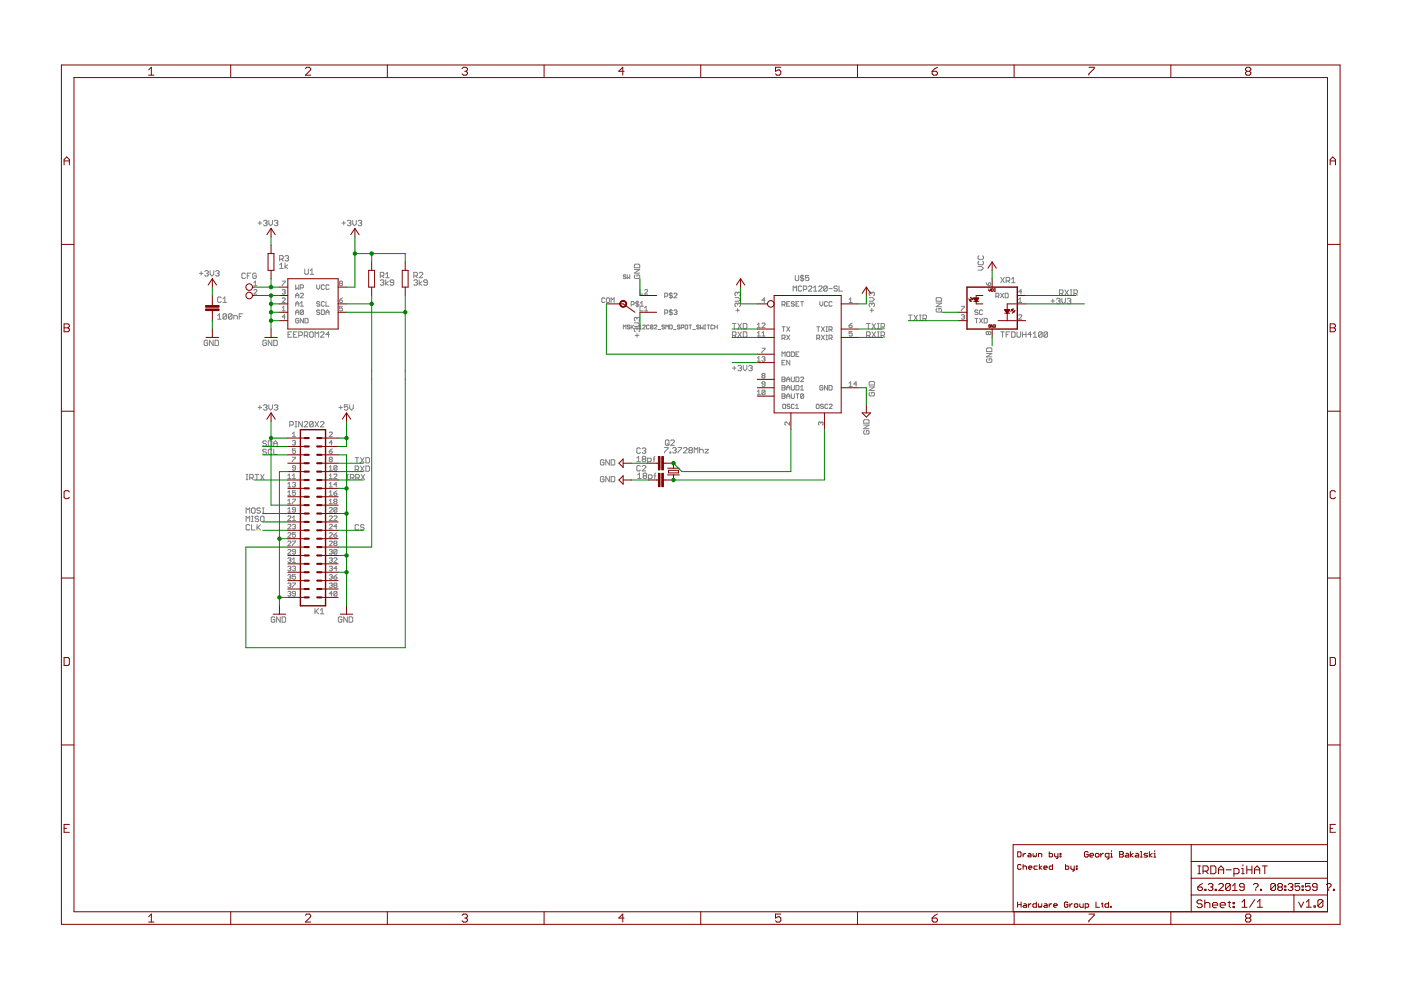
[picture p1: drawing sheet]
<svg xmlns="http://www.w3.org/2000/svg" width="297mm" height="210mm" viewBox="0 0 297 210" stroke-linecap="round" stroke-linejoin="round" font-family="sans-serif">
<g fill="none" stroke="#808080" stroke-width=".21">
<path d="M42.3 58h.7M42.7 57.6v.7M43.4 57.6l.2-.2h.4l.2 .2-.2 .4M43.8 58h.2M44 58l.2 .1-.2 .4h-.4l-.2-.2M44.6 57.4v.7l.3 .4 .4-.4v-.7M45.7 57.6l.2-.2h.4l.2 .2-.2 .4M46.1 58h.2M46.3 58l.2 .1-.2 .4h-.4l-.2-.2M52 58.1l-.1-.2h-.4l-.2 .2v.8l.2 .2h.4l.1-.2M52.4 58.5h.4M53.2 57.9h-.8v1.2"/>
<path d="M53.8 59.9l.3-.3v1M54.3 58.1l-.2-.2h-.3l-.2 .2v.8l.2 .2h.3l.2-.2v-.4h-.3M54.7 47.3h.8M55.1 46.9v.8M55.9 46.9l.1-.2h.4l.2 .2-.2 .4M56.2 47.3h.2M56.4 47.3l.2 .2-.2 .4h-.4l-.1-.2M57 46.7v.8l.4 .4 .4-.4v-.8M58.1 46.9l.2-.2h.4l.2 .2-.2 .4M58.5 47.3h.2M58.7 47.3l.2 .2-.2 .4h-.4l-.2-.2M59.3 56.2l.4-.4v1.1"/>
<path d="M59.3 56.9h.7M59.3 54.9h.6l.1-.1v-.4l-.1-.2h-.6v1.1M59.7 54.9l.3 .4M59.8 59.6h.7l-.7 1M60.4 55.8v1.1M60.4 54.4l.2-.2h.4l.2 .2-.2 .4M60.8 54.8h.2M61 56.2l-.6 .3 .6 .4M61 54.8l.2 .1-.2 .4h-.4l-.2-.2M64.6 57v1l.2 .2h.4l.2-.2v-1M65.8 58.2h.7M65.8 57.4l.3-.4v1.2"/>
<path d="M72.5 47.3h.7M72.9 46.9v.8M73.6 46.9l.2-.2h.4l.2 .2-.2 .4M74 47.3h.2M74.2 47.3l.2 .2-.2 .4h-.4l-.2-.2M74.8 46.7v.8l.4 .4 .3-.4v-.8M75.9 46.9l.2-.2h.4l.2 .2-.2 .4M76.3 47.3h.2M76.5 47.3l.2 .2-.2 .4h-.4l-.2-.2M80.6 59.5l.2-.2h.4l.2 .2-.2 .4M80.6 58.5h.6l.2-.2v-.4l-.2-.2h-.6v1.2M81 59.9h.2"/>
<path d="M81 58.5l.4 .4M81.2 59.9l.2 .2-.2 .4h-.4l-.2-.2M81.8 59.3v1.2M81.8 58.1l.3-.4v1.2M81.8 58.9h.7M82.3 59.7l-.5 .4 .5 .4M83.5 59.9h-.6l-.2-.2 .2-.4h.4l.2 .2v.8l-.2 .2h-.4l-.2-.2M87.7 59.5l.2-.2h.4l.2 .2-.2 .4M87.7 58.5h.6l.2-.2v-.4l-.2-.2h-.6v1.2M88.1 59.9h.2M88.1 58.5l.4 .4M88.3 59.9l.2 .2-.2 .4h-.4l-.2-.2"/>
<path d="M88.9 59.3v1.2M88.9 57.9l.2-.2h.4l.1 .2v.2l-.7 .8h.7M89.5 59.7l-.6 .4 .6 .4M90.6 59.9h-.6l-.2-.2 .2-.4h.4l.2 .2v.8l-.2 .2h-.4l-.2-.2M132.7 58.4l-.1-.1-.4 .1 .1 .3 .4 .1-.1 .3-.4-.2M133 58.3v.8l.2-.3 .3 .3v-.8M134.5 57.1h1.1l-1.1 .8h1.1M134.5 56.2l.2-.2h.7l.2 .2v.6h-1.1zM134.7 58.3l-.2 .2v.4l.2 .2h.7l.2-.2v-.4l-.2-.2h-.3v.4M168.6 58.4v.9l.2 .2h.4l.1-.2v-.9M170.1 58.2v1.5M170.4 58.6l-.2-.2-.5 .2 .2 .4h.3l.2 .1-.2 .4-.5-.2"/>
<path d="M171.5 58.4h-.7v.6l.3-.2 .4 .2v.3l-.2 .2-.5-.2M207.4 56.5h.7l.4 .4-.4 .4h-.7M207.6 55.4l-.2 .2v.3l.2 .2h.7l.2-.2v-.3l-.2-.2M207.6 54.2l-.2 .2v.4l.2 .2h.7l.2-.2v-.4l-.2-.2M209.1 59.9l.5 .7M212.2 58.8l.7 1.1M212.9 58.8l-.7 1.1M213.3 59.6h.6l.2-.2v-.4l-.2-.2h-.6v1.1M213.7 59.6l.4 .3M214.5 59.2l.3-.4v1.1M214.5 59.9h.7M44 72.3l-.1-.2h-.4l-.2 .2v.8l.2 .2h.4l.1-.2v-.4h-.3"/>
<path d="M45.2 72.1v1.2l-.8-1.2v1.2M45.6 72.1h.5l.2 .2v.8l-.2 .2h-.5zM46.1 66.9l.4-.4v1.2M46.1 67.7h.8M46.9 63.2l-.2-.2h-.4l-.2 .2v.7l.2 .2h.4l.2-.2M47.3 64.1h.7M47.3 63.4l.4-.4v1.1M48 66.7v.8l-.1 .2h-.4l-.2-.2M48 66.7l-.1-.2h-.4l-.2 .2v.8M48 66.7l-.7 .8M49.2 66.7v.8l-.2 .2h-.4l-.2-.2M49.2 66.7l-.2-.2h-.4l-.2 .2v.8"/>
<path d="M49.2 66.7l-.8 .8M49.6 67.7v-.8h.5l.2 .2v.6M50.7 67.1h.4M51.5 66.5h-.8v1.2M53.8 61.6l.2-.2 .5 .2v.1l-.7 .7h.7M53.8 60.6h.7M56.5 72.3l-.2-.2h-.4l-.2 .2v.8l.2 .2h.4l.2-.2v-.4h-.4M57.6 72.1v1.2l-.7-1.2v1.2M58 72.1h.6l.2 .2v.8l-.2 .2h-.6zM59.8 61.6l.2-.2h.3l.2 .2-.2 .3M59.8 63.3l.2-.1h.3l.2 .1-.7 .8h.7M59.8 65.9h.7"/>
<path d="M59.8 65.3l.4-.4v1M60.2 61.9h.1M60.3 61.9l.2 .1-.2 .4-.5-.2M60.5 67.2h-.7l.5-.5v1M61.1 70.9h.3M61.8 70.4h-.7v1.1h.7M62.2 70.9h.4M62.7 60.4v1l.3-.4 .4 .4v-1M62.7 63.1v-.6l.3-.3 .4 .3v.6M62.7 64.9v-.6l.3-.4 .4 .4v.6M62.7 66.7v-.7l.3-.3 .4 .3v.7M62.7 64.4h.7"/>
<path d="M62.7 66.2h.7M62.7 62.7h.7M63 70.4h-.8v1.1h.8M63.4 67.7l-.2-.2-.5 .2v.6l.5 .2 .2-.2v-.3h-.4M63.4 71.1h.5l.2-.2v-.4l-.2-.1h-.5v1.1M63.7 61h.5l.1-.1-.1-.5h-.5v1M63.7 62.3l.1-.1h.4l.1 .1v.2l-.6 .6h.6M63.7 64.9h.6M63.7 64.3l.3-.4v1M64.3 65.9l-.1-.2h-.4l-.1 .2v.6M64.3 67.5v1l-.6-1v1M64.3 65.9v.6l-.1 .2-.5-.2"/>
<path d="M64.3 65.9l-.6 .6M64.5 71.1h.6l.2-.2v-.4l-.2-.1h-.6v1.1M64.7 67.5h.5l.1 .2v.6l-.1 .2h-.5zM64.9 71.1l.4 .4M65.7 70.5l.1-.1h.4l.2 .1v.8l-.2 .2h-.4l-.1-.2zM66.8 71.5v-1.1l.4 .3 .4-.3v1.1M67.1 60.4v.6l.4 .4 .3-.4v-.6M67.8 64.1l-.5-.2-.2 .4 .5 .1 .2 .4-.2 .1-.5-.1M67.8 65.9l-.5-.2-.2 .3 .5 .2 .2 .3-.2 .2-.5-.2M67.9 70.5l.2-.1h.4l.2 .1v.2l-.8 .8h.8M68.1 65.7h.5l.2 .2v.6l-.2 .2h-.5zM68.8 60.6l-.2-.2h-.3l-.2 .2v.6l.2 .2 .5-.2"/>
<path d="M68.8 64.1l-.2-.2h-.3l-.2 .2v.7l.2 .1 .5-.1M69.1 63.9v1h.7M69.1 66.7v-.7l.3-.3 .4 .3v.7M69.1 66.2h.7M69.8 60.6l-.2-.2-.5 .2v.6l.2 .2 .5-.2M69.8 70.9h-.7l.6-.5v1.1M72 63.6h.5l.1 .4-.5 .1-.1-.1zM72.1 60.1l-.1-.2 .1-.3h.4l.1 .2-.1 .3M72.1 60.1l-.1 .2 .1 .3 .5-.2-.1-.3M72.1 60.1h.4M72.6 64.9h-.6v.5l.3-.1 .3 .1-.1 .5-.5-.1M72.6 63.2l-.6 .4"/>
<path d="M128.2 63.3l-.1-.1-.5 .1v.7l.2 .1 .4-.1M128.6 63.3l.1-.1 .5 .1v.7l-.1 .1-.5-.1zM129.6 64.1v-.9l.3 .3 .3-.3v.9M132.2 69.7v-.8l.2 .3 .3-.3v.8M133.5 69l-.1-.1-.4 .1 .1 .3 .4 .2-.1 .2-.4-.1M133.8 68.9v.8M133.8 64.6h.5l.2-.2-.2-.5h-.5v1M133.9 69.3l.4 .4M134.3 68.9l-.5 .6M134.5 68.5h.8l.3 .3-.3 .4h-.8M134.6 69.3h.6M134.7 71.1h.7"/>
<path d="M135.1 67.5l-.2-.2-.4 .2v.4l.2 .2M135.1 69.8l-.2-.2-.4 .2v.4l.2 .2M135.1 69.8l.2-.2 .3 .2v.4l-.2 .2M135.1 67.5l.2-.2 .3 .2v.4l-.2 .2M135.1 67.5v.2M135.1 69.8v.2M135.1 70.7v.8M135.1 63.8v1.3M135.4 64.1l-.4-.2-.2 .4 .5 .1 .1 .4-.1 .1-.5-.1M135.4 69.7h.6M135.4 69.2l.3-.3v.8M135.7 61.4v1h.6"/>
<path d="M135.7 64.9v1h.6M135.8 64.9h.6M135.8 64.3l.3-.4v1M136.2 69l.2-.1 .4 .1-.6 .7h.6M136.7 61.6l.1-.2h.4l.1 .2-.6 .8h.6M136.7 65.9h.6M136.7 65.3l.3-.4v1M137.6 69l-.1-.1-.4 .1 .1 .7 .4-.1M138.4 69l-.1-.1-.4 .1v.6M138.4 69l-.1 .7-.4-.1M138.4 69l-.5 .6M138.7 69l.2-.1 .4 .1-.6 .7h.6"/>
<path d="M139.5 69.9h.6M140.9 69l-.1-.1-.4 .1 .1 .3 .4 .2-.1 .2-.4-.1M140.9 66.4h.5l.2-.2-.2-.5h-.5v1M140.9 62.8h.5l.2-.1-.2-.5h-.5v.9M141.2 69.7v-.8l.2 .3 .3-.3v.8M142 68.9l.5 .1v.6l-.1 .1h-.4zM142.2 62v1.3M142.2 65.6v1.3M142.6 65.9l-.5-.2-.2 .3 .5 .2 .2 .3-.2 .2-.5-.2M142.6 62.3l-.2-.1-.5 .1 .2 .4 .5 .1-.2 .3-.5-.1M142.8 69.9h.5M142.9 65.9l.5-.2 .1 .2-.1 .3"/>
<path d="M142.9 62.3l.1-.1 .5 .1v.2l-.6 .6h.6M143.2 66.2h.2M143.4 66.2l.1 .2-.1 .3-.5-.2M144.2 69l-.2-.1-.4 .1 .2 .3 .4 .2-.2 .2-.4-.1M144.4 69.5h.4l.2-.5-.6-.1v.8M145.3 68.9l.5 .1-.1 .7h-.4zM146.1 68.9h.5M146.3 68.9v.8M146.9 69.9h.5M148.3 69l-.2-.1-.4 .1 .1 .3 .5 .2-.2 .2-.4-.1M148.5 68.9v.8l.3-.2 .3 .2v-.8M149.4 68.9h.2"/>
<path d="M149.4 69.7h.2M149.5 68.9v.8M149.9 68.9h.6M150.2 68.9v.8M151.3 69l-.2-.1-.4 .1v.6l.2 .1 .4-.1M151.5 69.3h.6M151.5 68.9v.8M152.1 68.9v.8M155.3 71.1h.6l.1-.2v-.4l-.1-.1h-.6v1.1M155.3 78h.7M155.3 68.6h.7M155.7 68.6v1.1"/>
<path d="M155.7 77.7v.7M155.7 71.1l.3 .4M155.8 63.1h.8l.4 .4-.4 .4h-.8M156 65.8h.8M156.4 64.5l-.2-.2-.4 .2v.3l.2 .2M156.4 64.5l.2-.2 .4 .2v.3l-.2 .2M156.4 62.1v.2M156.4 64.5v.1M156.4 65.4v.8M156.4 62.1l-.2-.1-.4 .1v.4l.2 .2M156.4 62.1l.2-.1 .4 .1v.4l-.2 .2M156.4 77.7l.2-.2h.4l.2 .2-.2 .3"/>
<path d="M156.4 68.6l.8 1.1M156.4 70.4l.8 1.1M156.8 78h.2M157 78l.2 .2-.2 .4h-.4l-.2-.2M157.2 68.6l-.8 1.1M157.2 70.4l-.8 1.1M157.6 70.4h.6l.1 .1v.8l-.1 .2h-.6zM157.6 77.5v.7l.4 .4 .3-.4v-.7M157.6 68.6h.6l.1 .2v.7l-.1 .2h-.6zM158.7 77.7l.2-.2h.4l.2 .2-.2 .3M159.1 78h.2M159.3 78l.2 .2-.2 .4h-.4l-.2-.2"/>
<path d="M160.6 69.5h.6M160.6 68.8l.3-.3v1M160.6 70.6l.3-.3v.9M160.6 75.9l.3-.3v1M160.6 71.2h.6M160.6 76.6h.6M161.5 73.8h.7l-.7 1M161.5 68.7l.2-.2h.4l.1 .2v.1l-.7 .7h.7M161.5 75.8l.2-.2h.4l.1 .2-.1 .3M161.5 71.2h.7M161.5 70.6l.4-.3v.9M161.7 79.7l-.2-.2 .2-.3h.4l.1 .1-.1 .4"/>
<path d="M161.7 79.7l-.2 .1 .2 .3 .5-.1-.1-.3M161.7 79.7h.4M161.9 76.1h.2M162.1 76.1l.1 .2-.1 .3-.6-.2M162.2 63.6h-.7l.6-.4v.9M165.8 64.6h.5l.2-.2-.2-.5h-.5v1M165.8 71.7h.5l.2-.2-.2-.4h-.5v.9M165.8 75.6v-1l.3 .3 .4-.3v1M165.8 79.9h.5l.2 .2-.2 .3 .2 .4-.2 .1h-.5zM165.8 69.3h.7M165.8 76.9h.3M166.1 64.6l.4 .3"/>
<path d="M166.1 69.3v1M166.1 71.7l.4 .3M166.5 76.4h-.7v1h.7M166.8 64.4h.3M166.8 69.3l.6 1M166.8 71.1l.6 .9M167 74.6l.4 .2v.6l-.1 .2-.5-.2v-.6zM167.4 63.9h-.6v1h.6M167.4 76.4v1l-.6-1v1M167.4 69.3l-.6 1M167.4 71.1l-.6 .9M167.8 74.6h.5l.1 .2v.6l-.1 .2h-.5z"/>
<path d="M167.8 79.9v.9l.1 .1 .5-.1v-.9M168.2 61.7v-1.1l.3 .4 .4-.4v1.1M168.4 64.1l-.5-.2-.1 .4 .5 .1 .1 .4-.1 .1-.5-.1M168.8 64.4h.3M168.8 79.9h.4l.2 .2v.7l-.2 .1h-.4zM168.8 75.1h.3M169.4 63.9h-.6v1h.6M169.4 74.6h-.6v1h.6M169.7 63.9h.7M170 60.8l-.2-.2-.6 .2v.8l.2 .1h.4l.2-.1M170.1 63.9v1M170.3 61.4h.6l.1-.2v-.4l-.1-.2h-.6v1.1"/>
<path d="M171.4 60.8l.2-.2h.4l.1 .2v.2l-.7 .7h.7M172.5 61.7h.7M172.5 61l.3-.4v1.1M173.2 69.3h.6M173.2 71.7h.5l.1-.2-.1-.4h-.5v.9M173.5 69.3v1M173.5 71.7l.3 .3M173.6 60.8l.2-.2 .5 .2v.2l-.7 .7h.7M173.8 63.9v.7l.3 .3 .4-.3v-.7M174.1 69.3l.7 1M174.1 71.1l.7 .9M174.8 69.3l-.7 1"/>
<path d="M174.8 71.1l-.7 .9M175.1 69.3h.4M175.1 71.1h.4M175.1 70.3h.4M175.1 72h.4M175.3 69.3v1M175.3 71.1v.9M175.4 60.8l-.2-.2-.6 .2v.8M175.4 60.8v.8l-.2 .1-.6-.1M175.4 60.8l-.8 .8M175.5 64.1l-.2-.2-.5 .2v.7l.2 .1 .5-.1M175.7 61.2h.8"/>
<path d="M175.8 69.9h.5l.1-.5-.1-.1h-.5v1M175.8 71.7h.5l.1-.5-.1-.1h-.5v.9M176.1 69.9l.3 .4M176.1 71.7l.3 .3M176.4 64.1l-.1-.2-.5 .2v.7l.1 .1 .5-.1M177.5 60.8l-.1-.2-.6 .2 .2 .4 .5 .2-.1 .3-.6-.1M177.9 60.6v1.1h.7M180 69h.5l.2 .3-.5 .2-.2-.2zM180 64.1h.7M180 63.5l.4-.3v.9M180.7 70.3h-.7v.5l.4-.2 .3 .2v.3l-.2 .1-.5-.1M180.7 68.5l-.7 .5"/>
<path d="M183.7 71.1h.6l.2-.2v-.4l-.2-.1h-.6v1.1M183.7 68.6h.8M184.1 68.6v1.1M184.1 71.1l.4 .4M184.3 63.1h.7l.4 .4-.4 .4h-.7M184.5 65.8h.7M184.8 62.1l.2-.1 .4 .1v.4l-.2 .2M184.8 62.1l-.1-.1-.4 .1v.4l.2 .2M184.8 64.5l-.1-.2-.4 .2v.3l.2 .2M184.8 64.5l.2-.2 .4 .2v.3l-.2 .2M184.8 62.1v.2M184.8 64.5v.1"/>
<path d="M184.8 65.4v.8M184.9 68.6l.7 1.1M184.9 70.4l.7 1.1M185.6 68.6l-.7 1.1M185.6 70.4l-.7 1.1M186 70.4h.4M186 71.5h.4M186 68.6h.4M186 69.7h.4M186.2 68.6v1.1M186.2 70.4v1.1M186.8 71.1h.6l.2-.2v-.4l-.2-.1h-.6v1.1"/>
<path d="M186.8 69.3h.6l.2-.1v-.4l-.2-.2h-.6v1.1M187.2 69.3l.4 .4M187.2 71.1l.4 .4M192.6 66.8h.8M193 66.8v1.1M193.8 66.8l.7 1.1M194.5 66.8l-.7 1.1M194.9 66.8h.4M194.9 67.9h.4M195.1 66.8v1.1M195.7 67.6h.6l.1-.2v-.4l-.1-.2h-.6v1.1M196.1 67.6l.3 .3"/>
<path d="M198.5 63.3l.2-.2h.7l.2 .2v.6h-1.1zM198.5 64.3h1.1l-1.1 .7h1.1M198.7 65.4l-.2 .2v.4l.2 .2h.7l.2-.2v-.4l-.2-.2h-.3v.4M203.8 64.9h.7l-.7 1M203.8 66.9l.2-.2h.3l.2 .2-.2 .3M204.2 67.2h.1M204.3 67.2l.2 .2-.2 .3-.5-.2M206.7 67.5h.6M207 67.5v1M207.3 65.9l-.4-.2-.2 .3 .5 .2 .1 .3-.1 .2-.5-.2M207.7 67.5l.6 1M208.3 65.9l-.1-.2h-.4l-.1 .2v.6l.1 .2 .5-.2"/>
<path d="M208.3 67.5l-.6 1M208.7 67.5h.4l.2 .2v.6l-.2 .2h-.4zM209.1 74l.2-.2h.8l.2 .2v.5h-1.2zM209.1 74.9h1.2l-1.2 .8h1.2M209.3 76.1l-.2 .2v.3l.2 .2h.8l.2-.2v-.3l-.2-.2h-.4v.4M209.6 60.1l.3-.2 .2 .2v.3l-.5 .2zM209.6 70.5l-.2-.2-.3 .2 .1 .5 .4-.2M209.6 70.5l.1-.2 .4 .2v.3l-.2 .2-.3-.2M209.6 70.5v.3M211.1 62.8h.5l.2-.1-.2-.5h-.5v.9M211.5 62.8l.3 .3M212.1 62.2l.7 .9"/>
<path d="M212.2 70.4h.7M212.6 70.4v1.1M212.8 62.2l-.7 .9M213.1 62.2h.5l.2 .1v.7l-.2 .1h-.5zM213.3 70.9h.4M214.1 70.4h-.8v1.1M214.5 70.4h.5l.2 .1v.8l-.2 .2h-.5zM215.6 70.4v.9l.2 .2h.4l.2-.2v-.9M216 66.9l.1-.2h.4l.1 .2-.6 .8h.6M216 64.1h.6M216 63.5l.3-.3v.9M216.6 61.9h-.6l.5-.5v1"/>
<path d="M216.8 70.9h.7M216.8 70.4v1.1M217.5 70.4v1.1M218.7 70.9h-.8l.6-.5v1.1M219.1 71.5h.7M219.1 70.7l.3-.3v1.1M221 70.5l-.2-.1h-.4l-.2 .1v.8M221 70.5v.8l-.2 .2h-.4l-.2-.2M221 70.5l-.8 .8M222.1 70.5l-.2-.1h-.4l-.2 .1v.8M222.1 70.5v.8l-.2 .2h-.4l-.2-.2M222.1 70.5l-.8 .8"/>
<path d="M222.8 63.8h.8M223.2 63.4v.8M224 63.4l.2-.2h.4l.1 .2-.1 .4M224.4 63.8h.2M224.6 63.8l.1 .2-.1 .4h-.4l-.2-.2M224.6 62.2h.6l.2-.2v-.3l-.2-.2h-.6v1.1M225 62.2l.4 .4M225.1 63.2v.8l.4 .4 .4-.4v-.8M225.8 61.5l.7 1.1M226.3 63.4l.2-.2h.3l.2 .2-.2 .4M226.5 61.5l-.7 1.1M226.7 63.8h.1"/>
<path d="M226.8 63.8l.2 .2-.2 .4h-.3l-.2-.2M226.9 61.5h.4M226.9 62.6h.4M227.1 61.5v1.1M227.7 62.2h.5l.2-.2v-.3l-.2-.2h-.5v1.1M228 62.2l.4 .4M54.7 86.4h.8M55.1 86v.8M55.9 86l.1-.2h.4l.2 .2-.2 .4M56.2 86.4h.2M56.4 86.4l.2 .2-.2 .4h-.4l-.1-.2M56.5 93.7l-.2-.2h-.4l-.2 .4 .2 .1h.4l.2 .4-.2 .2h-.4l-.2-.2"/>
<path d="M56.5 95.4l-.2-.2h-.4l-.2 .2 .2 .4h.4l.2 .2-.2 .4h-.4l-.2-.2M56.9 93.5h.5l.2 .2v.7l-.2 .2h-.5zM57 85.8v.8l.4 .4 .4-.4v-.8M57.6 95.4l-.2-.2h-.3l-.2 .2v.8l.2 .2h.3l.2-.2M58 94.6v-.7l.4-.4 .4 .4v.7M58 95.2v1.2h.8M58 94h.8M58.1 86l.2-.2h.4l.2 .2-.2 .4M58.5 86.4h.2M58.7 86.4l.2 .2-.2 .4h-.4l-.2-.2M61.4 90.1h.6l.2-.2v-.3l-.2-.2h-.6v1.1M62 93.6l.5-.2 .2 .2-.2 .3"/>
<path d="M62 91.9l.3-.3v1M62 92.6h.7M62 96.9h.7l-.7 1M62.3 93.9h.2M62.5 93.9l.2 .1-.2 .4-.5-.2M62.6 89.4h.3M62.6 90.5h.3M62.7 95.2h-.7v.5l.3-.2 .4 .2-.2 .4-.5-.1M62.7 99.2h-.5l-.2-.2 .2-.3 .5 .2v.6l-.2 .2-.5-.2M62.8 89.4v1.1M64.1 89.4v1.1l-.8-1.1v1.1M64.5 89.6l.2-.2h.4l.1 .2v.1l-.7 .8h.7"/>
<path d="M66.4 89.6l-.2-.2h-.4l-.2 .2v.7M66.4 89.6v.7l-.2 .2h-.4l-.2-.2M66.4 89.6l-.8 .7M66.8 89.4l.7 1.1M67.5 89.4l-.7 1.1M67.9 89.6l.2-.2h.4l.2 .2v.1l-.8 .8h.8M69.8 91.8l.2-.2 .5 .2-.7 .8h.7M69.8 95.7h.5l.2 .3-.5 .1zM69.8 99.7h.7M69.8 99l.3-.3v1M70 97.4l-.2 .2 .2 .3 .5-.2-.2-.3M70 97.4l-.2-.1 .2-.4 .5 .2-.2 .3"/>
<path d="M70 97.4h.3M70.5 93.9h-.7l.5-.5v1M70.5 95.2l-.7 .5M71.4 98.9v.6l-.1 .2h-.3l-.2-.2M71.4 98.9l-.1-.2h-.3l-.2 .2v.6M71.4 98.9l-.6 .6M71.9 86.4h.7M72.2 86v.8M73.8 85.8h-.8v.6l.4-.2 .4 .2v.4l-.2 .2h-.4l-.2-.2M74.1 85.8v.8l.4 .4 .4-.4v-.8M75.3 97h.8M75.3 99.5h.6l.2-.1v-.4l-.2-.2h-.6v1.1"/>
<path d="M75.7 97v1.1M75.7 99.5l.4 .4M76.4 97l.8 1.1M76.4 98.8l.8 1.1M77.2 97l-.8 1.1M77.2 98.8l-.8 1.1M77.6 97h.5l.2 .2v.8l-.2 .1h-.5zM77.6 98.8h.5l.2 .2v.7l-.2 .2h-.5zM128.1 97.7l-.2-.2h-.4l-.2 .2v.7l.2 .2h.4l.2-.2v-.4h-.4M129.2 97.5v1.1l-.8-1.1v1.1M129.6 97.5h.6l.1 .2v.7l-.1 .2h-.6zM135 97.1l.4-.3v1.1"/>
<path d="M135 97.9h.8M135.8 98.9l-.2-.2h-.4l-.2 .2v.8l.2 .1h.4l.2-.1M135.8 95.2l-.2-.2h-.4l-.2 .2v.7l.2 .2h.4l.2-.2M136.2 95.2l.2-.2h.3l.2 .2-.2 .3M136.2 98.9l.2-.2h.3l.2 .2v.2l-.7 .7h.7M136.4 97.3l-.2-.2 .2-.3h.3l.2 .1-.2 .4M136.4 97.3l-.2 .2 .2 .4h.3l.2-.2-.2-.4M136.4 97.3h.3M136.5 95.5h.2M136.7 95.5l.2 .2-.2 .4h-.3l-.2-.2M137.3 97.9h.6l.2-.2v-.4l-.2-.2h-.6v1.2M138.5 97.3h.3"/>
<path d="M138.8 96.8l-.1 .1v1M140.9 94.9h.7l-.7 1.1M141.1 93.5l.2-.2h.3l.2 .2v.7l-.2 .2h-.3l-.2-.2zM141.5 94l.3 .4M142 95.8h.2v.2h-.2zM142.2 93.5l.2-.2h.4l.2 .2v.2l-.8 .7h.8M142.6 95.1l.2-.2h.4l.2 .2-.2 .4M143 95.5h.2M143.2 95.5l.2 .2-.2 .3h-.4l-.2-.2M143.8 94.9h.7l-.7 1.1M144.9 95.1l.2-.2h.4l.2 .2v.2l-.8 .7h.8M146.2 95.5l-.2-.2 .2-.4h.4l.2 .2-.2 .4"/>
<path d="M146.2 95.5l-.2 .2 .2 .3h.4l.2-.2-.2-.3M146.2 95.5h.4M147.2 96v-1.1l.4 .4 .4-.4v1.1M148.3 94.9v1.1M148.3 95.5l.2-.2h.4l.2 .2v.5M149.5 95.3h.7l-.7 .7h.7M160.6 83l.3-.3v1M160.6 83.7h.6M162.2 81.4h-.5l-.2-.1 .2-.4h.4l.1 .2v.7l-.1 .1-.6-.1M162.2 82.9v.6l-.1 .2h-.4l-.2-.2M162.2 82.9l-.1-.2h-.4l-.2 .2v.6M162.2 82.9l-.7 .6"/>
<path d="M165.8 81.7h.5l.2 .2-.2 .3 .2 .3-.2 .2h-.5zM165.8 83.5h.5l.2 .2-.2 .3 .2 .3-.2 .2h-.5zM165.8 80.4h.5M165.8 82.2h.5M165.8 84h.5M166.1 85.7l.5 .2v.6l-.2 .1-.5-.1v-.6zM166.8 80.9v-.6l.3-.4 .3 .4v.6M166.8 82.7v-.7l.3-.3 .3 .3v.7M166.8 84.5v-.7l.3-.3 .3 .3v.7M166.8 80.4h.6M166.8 82.2h.6M166.8 84h.6"/>
<path d="M167.4 89.5v.6l-.7-.6-.3 .1v.4l.2 .1M167.5 85.9l-.2-.2-.4 .2 .1 .2 .5 .2-.2 .3-.4-.1M167.8 81.7v.8l.1 .2 .5-.2v-.8M167.8 83.5v.8l.1 .2 .5-.2v-.8M168.4 85.9l-.2-.2-.4 .2v.6l.1 .1 .5-.1M168.7 86.6h.6M168.7 86l.3-.3v.9M168.8 81.7h.4l.2 .2v.6l-.2 .2h-.4zM168.8 83.5h.6M169.1 83.5v1M169.7 82l.4-.3v1M169.7 80.1l.2-.2 .5 .2-.7 .8h.7"/>
<path d="M169.7 82.7h.7M170.4 83.7v.6l-.2 .2-.5-.2M170.4 83.7l-.5-.2-.2 .2v.6M170.4 83.7l-.7 .6M173.2 85.7l.5 .2v.6l-.2 .1-.4-.1v-.6zM174 89.6l.2-.1 .3 .1v.4l-.2 .1M174 89.6l-.2-.1-.3 .1v.4l.2 .1M174 89.6v.2M174.5 81.9l-.2-.2h-.3l-.2 .2v.6l.2 .2h.3l.2-.2v-.3h-.4M174.6 85.9l-.2-.2-.4 .2 .1 .2 .5 .2-.2 .3-.4-.1M175.5 81.7v1l-.7-1v1M175.5 85.9l-.2-.2-.4 .2v.6l.1 .1 .5-.1"/>
<path d="M175.8 81.7h.5l.1 .2v.6l-.1 .2h-.5zM175.8 85.9l.2-.2 .4 .2-.6 .7h.6M180 81.9h.7M180 81.3l.4-.4v1M181.7 81.4h-.7l.5-.5v1M183.1 90.1h1.2l-1.2 .8h1.2M183.1 89.2l.2-.2h.8l.2 .2v.5h-1.2zM183.3 91.3l-.2 .2v.3l.2 .2h.8l.2-.2v-.3l-.2-.2h-.4v.4M184.3 81.1l.2-.2h.7l.2 .2v.5h-1.1zM184.3 82h1.1l-1.1 .8h1.1M184.5 83.2l-.2 .2v.4l.2 .1h.7l.2-.1v-.4l-.2-.2h-.4v.4M52.2 110.6v-1.1l.4 .3 .3-.3v1.1"/>
<path d="M52.2 101.7h.4M52.2 100.6h.4M52.2 108.8v-1.1l.4 .4 .3-.4v1.1M52.4 100.6v1.1M52.9 111.4l-.2-.2h-.3l-.2 .2v.8l.2 .2h.3l.2-.2M52.9 101.3h.6l.2-.2v-.3l-.2-.2h-.6v1.1M53.3 107.9l.2-.2h.4l.2 .2v.7l-.2 .2h-.4l-.2-.2zM53.3 101.3l.4 .4M53.3 110.6h.4M53.3 109.5h.4M53.3 111.2v1.2h.8M53.5 109.5v1.1"/>
<path d="M54.1 100.6h.7M54.5 100.6v1.1M54.5 111.2v1.2M54.7 111.8l.5 .6M54.8 109.6l-.1-.1h-.4l-.2 .1 .2 .4h.4l.1 .2-.1 .4h-.4l-.2-.2M55.2 107.9l-.2-.2-.5 .2v.2l.2 .1h.3l.2 .4-.2 .2h-.3l-.2-.2M55.2 111.2l-.7 .8M55.2 100.6l.8 1.1M55.2 109.6l.2-.1h.4l.2 .1v.8l-.2 .2h-.4l-.2-.2zM55.6 107.7h.4M55.6 108.8h.4M55.8 107.7v1.1"/>
<path d="M56 100.6l-.8 1.1M61 101.5h.7M61 100.8l.3-.3v1M61 102.6l.3-.3v1M61 104.4l.3-.3v.9M61 106.2l.3-.4v1M61 107.9l.3-.3v1M61 103.3h.7M61 105h.7M61 106.8h.7M61 108.6h.7M61 109.5l.2-.1 .5 .1-.7 .9h.7"/>
<path d="M61 111.3l.2-.1 .5 .1-.7 .8h.7M61 113.1l.2-.2 .5 .2-.7 .8h.7M61 114.9l.2-.2 .5 .2-.7 .8h.7M61 116.6l.2-.1 .5 .1-.7 .9h.7M61 118.4l.5-.1 .2 .1-.2 .4M61.3 118.8h.2M61.5 118.8l.2 .1-.2 .4h-.3l-.2-.2M62 101.5h.7M62 100.8l.3-.3v1M62 109.7l.3-.3v1M62 118.6l.3-.3v1M62 102.4l.5-.1 .2 .1-.2 .4"/>
<path d="M62 105.8h.7l-.7 1M62 111.3l.5-.1 .2 .1-.2 .4M62 114.7h.7l-.7 1M62 110.4h.7M62 119.3h.7M62.3 102.8h.2M62.3 111.7h.2M62.5 102.8l.2 .1-.2 .4-.5-.2M62.5 111.7l.2 .1-.2 .3-.5-.1M62.7 104.1h-.7v.4l.3-.1 .4 .1-.2 .5-.5-.1M62.7 108.1h-.5l-.2-.2 .2-.3 .5 .2v.6l-.2 .2-.5-.2M62.7 112.9h-.7v.5l.3-.1 .4 .1-.2 .5-.5-.2"/>
<path d="M62.7 117h-.5l-.2-.2 .2-.3 .5 .1v.7l-.2 .2-.5-.2M69.8 101.5h.7M69.8 107.8l.2-.2 .5 .2-.7 .8h.7M69.8 109.5l.2-.1 .5 .1-.7 .9h.7M69.8 111.3l.2-.1 .5 .1-.7 .8h.7M69.8 113.1l.2-.2 .5 .2-.7 .8h.7M69.8 114.9l.2-.2 .5 .2-.7 .8h.7M69.8 116.6l.5-.1 .2 .1-.2 .4M69.8 118.4l.5-.1 .2 .1-.2 .4M69.8 100.8l.3-.3v1M69.8 102.6l.3-.3v1M69.8 104.4l.3-.3v.9"/>
<path d="M69.8 106.2l.3-.4v1M69.8 103.3h.7M69.8 105h.7M69.8 106.8h.7M70.1 117h.2M70.1 118.8h.2M70.3 117l.2 .1-.2 .4-.5-.2M70.3 118.8l.2 .1-.2 .4-.5-.2M70.8 118.4l.2-.1 .4 .1-.6 .9h.6M70.8 100.7l.2-.2h.3l.1 .2-.6 .8h.6M70.8 104.5h.5l.1 .4-.1 .1h-.3zM70.8 113.4h.5l.1 .3-.1 .2h-.3z"/>
<path d="M70.8 109.5l.2-.1 .4 .1-.6 .9h.6M71 106.3l-.2-.1 .2-.4 .4 .2-.1 .3M71 106.3l-.2 .2 .2 .3h.3l.1-.2-.1-.3M71 115.2l-.2-.2 .2-.3 .4 .2-.1 .3M71 115.2l-.2 .2 .2 .3h.3l.1-.2-.1-.3M71 106.3h.3M71 115.2h.3M71.4 107.8l-.1-.2-.5 .2v.6M71.4 116.6l-.1-.1-.5 .1v.7M71.4 107.8v.6l-.1 .2h-.3l-.2-.2M71.4 116.6v.7l-.1 .2h-.3l-.2-.2M71.4 102.8h-.6l.5-.5v1"/>
<path d="M71.4 111.7h-.6l.5-.5v.9M71.4 104.1l-.6 .4M71.4 107.8l-.6 .6M71.4 112.9l-.6 .5M71.4 116.6l-.6 .7M73.5 101.7h.4M73.5 100.6h.4M73.7 100.6v1.1M74.3 101.3h.5l.2-.2v-.3l-.2-.2h-.5v1.1M74.7 101.3l.3 .4M75.4 101.3h.6l.2-.2v-.3l-.2-.2h-.6v1.1M75.8 101.3l.4 .4"/>
<path d="M76.1 111.4l-.2-.2h-.4l-.2 .2v.8l.2 .2h.4l.2-.2M76.6 100.6l.7 1.1M77.2 111.4l-.2-.2h-.4l-.2 .2 .2 .4h.4l.2 .2-.2 .4h-.4l-.2-.2M77.3 100.6l-.7 1.1M128.1 101.2l-.2-.2h-.4l-.2 .2v.8l.2 .2h.4l.2-.2v-.4h-.4M129.2 101v1.2l-.8-1.2v1.2M129.6 101h.6l.1 .2v.8l-.1 .2h-.6zM135.2 100.7l.4-.4v1.2M135.2 101.5h.8M136.5 100.9l-.1 .2 .1 .4h.4l.2-.2-.2-.4M136.5 100.9l-.1-.2 .1-.4h.4l.2 .2-.2 .4M136.5 100.9h.4"/>
<path d="M137.5 101.5h.6l.2-.2v-.4l-.2-.2h-.6v1.1M138.6 100.9h.4M139 100.3l-.2 .2v1M58.3 131l-.2-.2h-.4l-.2 .2v.7l.2 .2h.4l.2-.2v-.3h-.4M59.4 130.8v1.1l-.7-1.1v1.1M59.8 130.8h.6l.2 .2v.7l-.2 .2h-.6zM61 120.2l.5-.1 .2 .1-.2 .3M61 122l.5-.2 .2 .2-.2 .3M61 123.8l.5-.2 .2 .2-.2 .3M61 125.5l.5-.1 .2 .1-.2 .4M61.3 120.5h.2M61.3 122.3h.2"/>
<path d="M61.3 124.1h.2M61.3 125.9h.2M61.5 120.5l.2 .2-.2 .3h-.3l-.2-.1M61.5 122.3l.2 .2-.2 .3h-.3l-.2-.2M61.5 124.1l.2 .1-.2 .4h-.3l-.2-.2M61.5 125.9l.2 .1-.2 .4h-.3l-.2-.2M62 120.2l.5-.1 .2 .1-.2 .3M62 123.6h.7l-.7 1M62.3 120.5h.2M62.5 120.5l.2 .2-.2 .3-.5-.1M62.7 121.8h-.7v.5l.3-.1 .4 .1-.2 .5-.5-.2M62.7 125.9h-.5l-.2-.2 .2-.3 .5 .1v.7l-.2 .2-.5-.2"/>
<path d="M66.8 129v1.2M67 129.6l.5 .6M67.5 129l-.7 .8M67.9 129.4l.4-.4v1.2M67.9 130.2h.8M69.8 120.2l.5-.1 .2 .1-.2 .3M69.8 122l.5-.2 .2 .2-.2 .3M69.8 123.8l.5-.2 .2 .2-.2 .3M70.1 120.5h.2M70.1 122.3h.2M70.1 124.1h.2M70.3 120.5l.2 .2-.2 .3-.5-.1"/>
<path d="M70.3 122.3l.2 .2-.2 .3-.5-.2M70.3 124.1l.2 .1-.2 .4-.5-.2M70.5 125.9h-.7l.5-.5v1M70.8 122.3h.5l.1 .3-.1 .2h-.3zM71 124.1l-.2-.2 .2-.3 .4 .2-.1 .3M71 124.1l-.2 .1 .2 .4h.3l.1-.2-.1-.3M71 124.1h.3M71.4 125.5l-.1-.1-.5 .1v.7M71.4 125.5v.7l-.1 .2h-.3l-.2-.2M71.4 120.5h-.6l.5-.4v.9M71.4 121.8l-.6 .5M71.4 125.5l-.6 .7"/>
<path d="M72.5 131l-.2-.2h-.4l-.2 .2v.7l.2 .2h.4l.2-.2v-.3h-.4M73.6 130.8v1.1l-.7-1.1v1.1M74 130.8h.6l.2 .2v.7l-.2 .2h-.6z"/>
</g>
<g fill="none" stroke="#800000" stroke-width=".21">
<path d="M13 13.8h271.1v182.2h-271.1zM15.7 16.4h265.8v176.9h-265.8zM31.5 14.8l.6-.5v1.6M31.5 15.9h1.1M48.9 13.8v2.6M64.7 14.5l.3-.2h.6l.3 .2v.3l-1.2 1.1h1.2M82.1 13.8v2.6M98 14.5l.3-.2h.5l.3 .2v.3l-.3 .3M98.5 15.1h.3M98.8 15.1l.3 .3v.3l-.3 .2h-.5l-.3-.2M115.4 13.8v2.6M132.3 15.1h-1.1l.8-.8v1.6"/>
<path d="M148.6 13.8v2.6M165.5 14.3h-1.1v.8l.6-.3h.2l.3 .3v.6l-.3 .2h-.5l-.3-.2M181.8 13.8v2.6M197.6 15.1h.9l.3 .3v.3l-.3 .2h-.6l-.3-.2zM198.8 14.3l-.6 .2-.6 .6M215 13.8v2.6M230.9 14.3h1.1v.2l-1.1 1.2v.2M248.2 13.8v2.6M264.4 15.1l-.3-.3v-.3l.3-.2h.5l.3 .2v.3l-.3 .3M264.4 15.1l-.3 .3v.3l.3 .2h.5l.3-.2v-.3l-.3-.3M264.4 15.1h.5M13.6 35v-1.2l.5-.5 .6 .5v1.2"/>
<path d="M13.6 34.1h1.1M282 34.1h1.1M282 35v-1.2l.6-.5 .5 .5v1.2M13 51.8h2.7M45 59.1v1.8M45 59.1l.9 1.3M45 59.1l-.9 1.3M56.8 53.8h1.3v3.5h-1.3zM57.5 48.4v1.8M57.5 52v1.8M57.5 57.3v1.8M57.5 48.4l.9 1.4"/>
<path d="M57.5 48.4l-.9 1.4M61 59.1h10.7v10.7h-10.7zM75.2 48.4l.9 1.4M75.2 48.4l-.8 1.4M75.2 48.4v1.8M78.2 57.3h1.2v3.6h-1.2zM78.8 55.5v1.8M85.3 57.3h1.2v3.6h-1.2zM85.9 55.5v1.8M157 59.1l.9 1.3M157 59.1l-.9 1.3M157 59.1v1.8"/>
<path d="M210.4 55.5v1.8M210.4 59.1v1.8M210.4 55.5l.8 1.4M210.4 55.5l-.9 1.4M281.5 51.8h2.6M13.6 68.7h.8l.3 .2v.3l-.3 .3 .3 .3v.3l-.3 .2h-.8zM13.6 69.5h.8M43.7 71.5h2.7M45 62.7v2.1M45 65.8v2.2M45 69.8v1.7M53.5 60.9h.4"/>
<path d="M53.5 62.7h.4M56.1 71.5h2.7M57.5 69.8v1.7M59.2 60.9h1.8M59.2 68h1.8M59.2 64.4h1.8M59.2 66.2h1.8M59.2 62.7h1.8M71.7 60.9h1.8M71.7 64.4h1.8M71.7 66.2h1.8M78.8 60.9v1.8"/>
<path d="M85.9 60.9v1.8M128.6 64.4h3.5l2.5 1.8M135.7 66.2h3.5M135.7 62.7h3.5M160.6 69.8h3.5M160.6 64.4h2.2M160.6 71.5h3.5M160.6 75.1h3.5M160.6 76.9h3.5M164.1 62.7h14.3v24.8h-14.3zM178.4 69.8h3.5M178.4 64.4h3.5"/>
<path d="M178.4 71.5h3.5M183.7 60.9l.9 1.3M183.7 60.9l-.9 1.3M183.7 60.9v1.8M203.2 68h1.8M203.2 66.2h1.8M205.4 63.4l.5 .5M205.7 63l.6 .5M205.7 63.5l.2 .4-.4-.2zM206.1 63.2l.2 .3-.4-.1zM206.4 63.9h1.1M206.4 63.2h1.1l-.5 .7z"/>
<path d="M206.5 63.2h1M206.5 63.3h1M206.5 63.3h.9M206.6 63.4h.8M206.6 63.5h.7M206.7 63.5h.6M206.7 63.5h.5M206.8 63.6h.4M206.8 63.7h.3M206.9 63.8h.2M206.9 63.8h.1M207 63.9h.1"/>
<path d="M208.4 62.7h-1.4v1.7h1.4M209.7 61.2v.4l.1 .1 .2-.1v-.4M210 69h-.3v.4l.3-.1v-.2h-.2M210.4 69.8v1.7M210.5 61.3h-.3l.1 .4h.2M210.5 68.9v.5l-.3-.5v.5M210.7 68.9l.4 .1-.1 .4h-.3zM211.1 61.3h-.4v.4h.4M211.6 68h3.9M213 66.4h1.1M213 65.7h1.1l-.5 .7zM213 65.7h1.1"/>
<path d="M213.1 65.8h.9M213.2 65.9h.7M213.2 66h.7M213.3 66h.5M213.3 66.1h.5M213.4 66.1h.3M213.4 66.2h.3M213.4 66.3h.3M213.5 66.3h.1M214.4 65.7l.4-.2-.2 .3zM214.8 65.5l-.5 .5M214.8 66l.4-.2-.2 .4z"/>
<path d="M215.2 65.8l-.6 .6M215.5 64.4h-1.9v3.6M215.7 68h1.8M215.7 64.4h1.8M215.7 62.7h1.8M282 68.7h.9l.2 .2v.3l-.2 .3 .2 .3v.3l-.2 .2h-.9zM282 69.5h.9M13 87.2h2.7M57.5 87.5v1.8M57.5 87.5l.9 1.4M57.5 87.5l-.9 1.4M61 92.9h3.6"/>
<path d="M61 94.7h3.6M61 96.4h3.6M61 98.2h3.6M61 100h3.6M68.1 92.9h3.6M68.1 94.7h3.6M68.1 96.4h3.6M68.1 98.2h3.6M68.1 100h3.6M73.5 87.5v1.8M73.5 87.5l.9 1.4M73.5 87.5l-.9 1.4"/>
<path d="M131.2 98.2l.9-.9v1.8zM132.1 98.2h1.8M137.5 98.2h2.1M140.7 98.2h2.1v1.1M141.5 99.3h2.5M141.7 99.7h2.2v.6h-2.2zM160.6 80.4h3.5M160.6 82.2h3.5M160.6 84h3.5M167.7 87.5v3.6M174.8 87.5v3.6M178.4 82.2h3.5"/>
<path d="M182.8 87.5h1.8l-.9 .9zM183.7 85.8v1.7M281.5 87.2h2.6M14.7 104.3l-.3-.3h-.5l-.3 .3v1.1l.3 .3h.5l.3-.3M61 101.8h3.6M61 103.5h3.6M61 105.3h3.6M61 107.1h3.6M61 108.9h3.6M61 110.7h3.6M61 112.4h3.6M61 114.2h3.6"/>
<path d="M61 116h3.6M61 117.8h3.6M61 119.5h3.6M68.1 101.8h3.6M68.1 103.5h3.6M68.1 105.3h3.6M68.1 107.1h3.6M68.1 108.9h3.6M68.1 110.7h3.6M68.1 112.4h3.6M68.1 114.2h3.6M68.1 116h3.6"/>
<path d="M68.1 117.8h3.6M68.1 119.5h3.6M131.2 101.8l.9-.9v1.8zM132.1 101.8h1.8M137.5 101.8h2.1M141.5 100.7h2.5M142.8 100.7v1.1h-2.1M283.1 104.3l-.2-.3h-.6l-.3 .3v1.1l.3 .3h.6l.2-.3M13 122.6h2.7M13.6 139.4h.8l.3 .3v1.1l-.3 .3h-.8zM57.9 130.2h2.7M59.2 128.4v1.8"/>
<path d="M61 121.3h3.6M61 123.1h3.6M61 124.9h3.6M61 126.7h3.6M68.1 121.3h3.6M68.1 123.1h3.6M68.1 124.9h3.6M68.1 126.7h3.6M72.1 130.2h2.7M73.5 128.4v1.8M281.5 122.6h2.6M282 139.4h.9l.2 .3v1.1l-.2 .3h-.9z"/>
<path d="M13 157.9h2.7M281.5 157.9h2.6M13.6 175.6h.5M14.7 174.8h-1.1v1.7h1.1M252.6 179.1v14.2M281.5 179.1h-66.7v14.2M282 175.6h.6M283.1 174.8h-1.1v1.7h1.1M31.5 194.4l.6-.6v1.7M31.5 195.5h1.1M48.9 193.3v2.7M64.7 194.1l.3-.3h.6l.3 .3v.3l-1.2 1.1h1.2"/>
<path d="M82.1 193.3v2.7M98 194.1l.3-.3h.5l.3 .3v.3l-.3 .2M98.5 194.6h.3M98.8 194.6l.3 .3v.3l-.3 .3h-.5l-.3-.3M115.4 193.3v2.7M132.3 194.6h-1.1l.8-.8v1.7M148.6 193.3v2.7M165.5 193.8h-1.1v.8l.6-.2h.2l.3 .2v.6l-.3 .3h-.5l-.3-.3M181.8 193.3v2.7M197.6 194.6h.9l.3 .3v.3l-.3 .3h-.6l-.3-.3zM198.8 193.8l-.6 .3-.6 .5M215 193.3v2.7"/>
<path d="M215.8 191.3v1.1M215.8 191.8h.7M215.8 180.6h.5l.2 .2v.7l-.2 .2h-.5zM216.5 183.5l-.2-.2-.5 .2v.6l.2 .2h.3l.2-.2M216.5 191.3v1.1M216.9 181v.7M216.9 183.3v1M216.9 183.8l.2-.2h.3l.2 .2v.5M217.1 191.6h.3l.2 .2v.6h-.5l-.2-.2 .2-.2h.5M217.4 181l-.5 .3M218 191.6v.8M218.1 181h.3l.2 .1v.6h-.5l-.2-.2 .2-.2h.5"/>
<path d="M218.1 184h.7l-.2-.4h-.4l-.1 .2v.3l.1 .2h.4M218.6 191.6l-.6 .4M219 181v.5l.2 .2 .2-.2 .2 .2 .1-.2v-.5M219.7 191.3v1.1h-.5l-.2-.2v-.4l.2-.2h.5M219.9 183.6h-.5l-.2 .2v.3l.2 .2h.5M220.2 191.6v.6l.1 .2 .2-.2 .2 .2 .2-.2v-.6M220.2 181.7v-.7h.5l.2 .1v.6M220.4 183.3v1M220.9 183.6l-.5 .4 .5 .3M221.3 184h.7l-.2-.4h-.3l-.2 .2v.3l.2 .2h.3M221.5 191.6h.3l.2 .2v.6h-.5l-.2-.2 .2-.2h.5M222.4 191.6v.8"/>
<path d="M222.5 180.6v1.1h.5l.2-.6-.2-.1h-.5M223 191.6l-.6 .4M223.2 183.3v1h-.6l-.1-.2v-.3l.1-.2h.6M223.4 192h.7l-.2-.4h-.3l-.2 .2v.4l.2 .2h.3M223.6 181v.5l.2 .2h.5M224.3 181v.8l-.3 .2M224.7 181.5h.2v.2h-.2zM224.7 181h.2v.1h-.2zM225.9 183.3v1h.5l.2-.2v-.3l-.2-.2h-.5M226.4 191.4l-.2-.1-.5 .1v.8l.2 .2h.3l.2-.2v-.4h-.3M226.8 191.6v.8M227.1 183.6v.5l.1 .2h.6"/>
<path d="M227.4 191.6l-.6 .4M227.8 183.6v.9l-.4 .2M228 191.6h.3l.2 .2-.2 .6h-.3l-.2-.2v-.4zM228.2 184.1h.2v.2h-.2zM228.2 183.6h.2v.2h-.2zM228.9 191.6v.6l.2 .2h.6v-.8M230.1 192.4h.5l.2-.2v-.4l-.2-.2h-.5v1.1M230.7 180.7l-.2-.1h-.4l-.2 .1v.8l.2 .2h.4l.2-.2v-.4h-.4M230.9 193.8h1.1v.3l-1.1 1.1v.3M231.1 181.3h.8l-.2-.4h-.4l-.2 .2v.4l.2 .2h.4M232.4 191.3v1.1h.7M232.4 180.9h.4l.2 .2v.4l-.2 .2h-.4l-.2-.2v-.4z"/>
<path d="M233.4 180.9v.8M233.5 191.6h.4M233.7 191.4v.8l.2 .2M234 180.9h-.2l-.4 .4M235 191.3v1.1h-.5l-.2-.2v-.4l.2-.2h.5M235.1 181.7h-.6l-.2-.2v-.4l.2-.2h.6v1l-.4 .2M235.4 192.2h.2v.2h-.2zM235.5 180.9h.2v.8M235.5 181.7h.4M235.7 180.4v.2M237.4 181.1h.6M237.4 180.6h.6l.2 .1-.2 .4 .2 .4-.2 .2h-.6z"/>
<path d="M238.7 180.9h.4l.2 .2v.6h-.6l-.2-.2 .2-.2h.6M239.7 180.6v1.1M240.3 180.9l-.6 .4 .6 .4M240.8 180.9h.4l.2 .2v.6h-.6l-.2-.2 .2-.2h.6M241.8 180.6h.2v1.1M241.8 181.7h.4M243.3 180.9h-.6l-.2 .2 .8 .4-.2 .2h-.6M243.7 180.6v1.1M244.3 180.9l-.6 .4 .6 .4M244.6 180.9h.2v.8M244.6 181.7h.4M244.8 180.4v.2"/>
<path d="M248.2 193.3v2.7M252.6 189.8h28.9M252.6 186.2h28.9M252.6 182.6h28.9M254 188.1h.7l.3 .2v.3l-.3 .2h-.5l-.2-.2zM254 183.6h.5M254 185.3h.5M254.3 183.6v1.7M254.9 191.1l-.3-.3h-.5l-.3 .3v.2l.3 .3h.5l.3 .3v.3l-.3 .2h-.5l-.3-.2M255 187.3l-1 .8M255.1 184.7h.8l.3-.3v-.5l-.3-.3h-.8v1.7M255.4 188.6h.3v.2h-.3z"/>
<path d="M255.4 190.8v1.6M255.4 191.6l.3-.3h.5l.3 .3v.8M255.6 184.7l.6 .6M256.2 187.6l.2-.3h.5l.3 .3v.2l-.3 .3M256.7 188.1h.2M256.7 183.6h.8l.3 .3v1.1l-.3 .3h-.8zM256.9 188.1l.3 .2-.3 .5h-.5l-.2-.2M257.1 191.9h1.1v-.3l-.3-.3h-.6l-.2 .3v.6l.2 .2h.6M257.6 188.6h.3v.2h-.3zM258.3 185.3v-1.2l.6-.5 .5 .5v1.2M258.3 184.4h1.1M258.4 187.6l.2-.3h.5l.3 .3v.2l-1 1h1"/>
<path d="M258.7 191.9h1.1v-.3l-.3-.3h-.5l-.3 .3v.6l.3 .2h.5M260 184.4h1.1M260.3 191.3h.6M260.6 191.1v1.1l.3 .2M260.8 187.6v1l-.2 .2h-.5l-.2-.2M260.8 187.6l-.2-.3h-.5l-.2 .3v1M260.8 187.6l-.9 1M261.3 188.8h1M261.3 187.8l.5-.5v1.5M261.4 191.3h.3v.3h-.3zM261.4 192.2h.3v.2h-.3zM261.6 185.3h.8l.3-.3v-.6l-.3-.3h-.8v1.7"/>
<path d="M263.2 184.1h.3v1.2M263.2 185.3h.6M263.3 192.4h1.1M263.3 191.3l.6-.6v1.7M263.5 183.3v.3M263.8 188.1h-.7l-.3-.3v-.2l.3-.3h.4l.3 .3v1l-.3 .2h-.4l-.3-.2M264.4 184.4h1M264.4 183.6v1.7M264.4 194.6l-.3 .3v.3l.3 .3h.5l.3-.3v-.3l-.3-.3M264.4 194.6l-.3-.2v-.3l.3-.3h.5l.3 .3v.3l-.3 .2M264.4 194.6h.5M265.4 183.6v1.7"/>
<path d="M265.7 187.6l.3-.3h.5l.2 .3v.2l-.5 .5M266 184.4h1.1M266 185.3v-1.2l.5-.5 .6 .5v1.2M266 190.7l-1.1 1.7M266.2 188.6v.2M266.6 192.4h1.1M266.6 191.3l.5-.6v1.7M267.2 188.6h.3v.2h-.3zM267.6 183.6h1.1M268.2 183.6v1.7M270.4 187.6v1l-.2 .2h-.5l-.3-.2M270.4 187.6l-.2-.3h-.5l-.3 .3v1"/>
<path d="M270.4 187.6l-1 1M271.1 188.1l-.2 .2 .2 .5h.6l.2-.2-.2-.5M271.1 188.1h.6M271.1 188.1l-.2-.3 .2-.5h.6l.2 .3v.2l-.2 .3M272.4 188.6h.2v.2h-.2zM272.4 187.8h.2v.3h-.2zM273.1 187.6l.3-.3h.5l.2 .3v.2l-.2 .3M273.6 188.1h.3M273.9 188.1l.2 .2v.3l-.2 .2h-.5l-.3-.2M274.3 189.8v3.5M275.3 191.3l.6 1 .5-1M275.6 187.3h-1v.8l.5-.3h.2l.3 .3v.5l-.3 .2h-.5l-.2-.2"/>
<path d="M276.1 188.6h.2v.2h-.2zM276.1 187.8h.2v.3h-.2zM277 192.3h1M277 191.3l.5-.6v1.6M277.8 187.3h-1v.8l.5-.3 .5 .3v.5l-.3 .2h-.4l-.3-.2M278.6 192.1h.3v.2h-.3zM279.3 188.1h-.8l-.2-.3 .2-.5h.5l.3 .3v1l-.3 .2h-.5l-.2-.2M280.5 191v1.1l-.3 .2h-.5l-.3-.2M280.5 191l-.3-.3h-.5l-.3 .3v1.1M280.5 191l-1.1 1.1M281.2 187.6l.3-.3h.5l.2 .3v.2l-.5 .5M281.7 188.6v.2"/>
<path d="M282.7 188.6h.2v.2h-.2z"/>
<circle cx="52.8" cy="60.9" r=".7"/>
<circle cx="52.8" cy="62.7" r=".7"/>
<circle cx="163.4" cy="64.4" r=".7"/>
</g>
<path d="M205 60.9h10.7v8.9h-10.7zM63.7 91.1h5.3v37.3h-5.3z" fill="none" stroke="#800000" stroke-width=".3"/>
<g fill="none" stroke="#800000" stroke-width=".44">
<path d="M64.6 96.4h.9M64.6 94.7h.9M64.6 92.9h.9M64.6 100h.9M64.6 98.2h.9M67.2 96.4h.9M67.2 94.7h.9M67.2 92.9h.9M67.2 100h.9M67.2 98.2h.9M64.6 105.3h.9M64.6 103.5h.9"/>
<path d="M64.6 101.8h.9M64.6 108.9h.9M64.6 107.1h.9M64.6 114.2h.9M64.6 112.4h.9M64.6 110.7h.9M64.6 117.8h.9M64.6 116h.9M64.6 119.5h.9M67.2 105.3h.9M67.2 103.5h.9M67.2 101.8h.9"/>
<path d="M67.2 108.9h.9M67.2 107.1h.9M67.2 114.2h.9M67.2 112.4h.9M67.2 110.7h.9M67.2 117.8h.9M67.2 116h.9M67.2 119.5h.9M64.6 121.3h.9M64.6 123.1h.9M64.6 124.9h.9M64.6 126.7h.9"/>
<path d="M67.2 121.3h.9M67.2 123.1h.9M67.2 124.9h.9M67.2 126.7h.9"/>
</g>
<g fill="#800000" stroke="#800000" stroke-width=".21">
<path d="M43.6 65.5h2.8v.3h-2.8z"/>
<path d="M43.6 64.8h2.8v.3h-2.8z"/>
<path d="M139.6 100.4h.3v2.8h-.3z"/>
<path d="M140.3 100.4h.4v2.8h-.4z"/>
<path d="M139.6 96.8h.3v2.8h-.3z"/>
<path d="M140.3 96.8h.4v2.8h-.4z"/>
</g>
<path d="M131.6 64a.73 .73 0 0 1 1.1 0 .73 .73 0 0 1-.4 1.1 .73 .73 0 0 1-.9-.7h.2a.55 .55 0 0 1 .7-.5 .55 .55 0 0 1 .2 .9 .55 .55 0 0 1-.9-.2v-.2h-.2z" fill-rule="evenodd" fill="#800000" stroke="#800000" stroke-width=".21"/>
<g fill="none" stroke="#008000" stroke-width=".21">
<path d="M57.5 50.2v1.8M57.5 59.1v1.8M75.2 50.2v10.7h-1.7M75.2 53.8h10.7v1.7M78.8 53.8v1.7M135.7 59.1v3.6M210.4 57.3v1.8M45 60.9v1.8M45 68v1.8M53.9 62.7h5.3M53.9 60.9h5.3M57.5 62.7v7.1"/>
<path d="M57.5 68h1.7M57.5 66.2h1.7M57.5 64.4h1.7M73.5 66.2h12.4M73.5 64.4h5.3M78.8 62.7v53.3h-7.1M85.9 62.7v74.6h-33.8v-21.3h8.9M128.6 64.4v10.7h32M135.7 66.2v3.6M155.2 76.9h5.4M155.2 69.8h5.4M155.2 71.5h5.4"/>
<path d="M157 60.9v3.5h3.6M181.9 69.8h5.3M181.9 71.5h5.3M183.7 62.7v1.7h-1.8M192.6 68h10.6M199.7 66.2h3.5M210.4 71.5v1.8M217.5 62.7h10.6M217.5 64.4h12.4M55.7 96.4h5.3M55.7 94.7h5.3M57.5 89.3v17.8h3.5"/>
<path d="M57.5 92.9h3.5M61 100h-1.8v28.4M71.7 100h5.3M71.7 96.4h1.8v32M71.7 98.2h5.3M71.7 92.9h1.8M73.5 89.3v5.4h-1.8M133.9 98.2h3.6M167.7 91.1v8.9h-23.1l-1.8-1.8M174.8 91.1v10.7h-32M181.9 82.2h1.8v3.6M53.9 101.8h7.1"/>
<path d="M55.7 108.9h5.3M55.7 110.7h5.3M55.7 112.4h5.3M59.2 114.2h1.8M71.7 103.5h1.8M71.7 108.9h1.8M71.7 117.8h1.8M71.7 101.8h5.3M71.7 112.4h5.3M133.9 101.8h3.6M59.2 126.7h1.8M71.7 121.3h1.8"/>
</g>
<g fill="#008000" stroke="#008000" stroke-width=".21">
<circle cx="57.5" cy="68" r=".36"/>
<circle cx="57.5" cy="66.2" r=".36"/>
<circle cx="57.5" cy="64.4" r=".36"/>
<circle cx="57.5" cy="62.7" r=".36"/>
<circle cx="59.2" cy="114.2" r=".36"/>
<circle cx="59.2" cy="126.7" r=".36"/>
<circle cx="73.5" cy="103.5" r=".36"/>
<circle cx="73.5" cy="108.9" r=".36"/>
<circle cx="73.5" cy="117.8" r=".36"/>
<circle cx="73.5" cy="121.3" r=".36"/>
<circle cx="75.2" cy="53.8" r=".36"/>
<circle cx="78.8" cy="53.8" r=".36"/>
<circle cx="57.5" cy="92.9" r=".36"/>
<circle cx="57.5" cy="60.9" r=".36"/>
<circle cx="73.5" cy="92.9" r=".36"/>
<circle cx="78.8" cy="64.4" r=".36"/>
<circle cx="85.9" cy="66.2" r=".36"/>
<circle cx="142.8" cy="98.2" r=".36"/>
<circle cx="142.8" cy="101.8" r=".36"/>
</g>
</svg>
